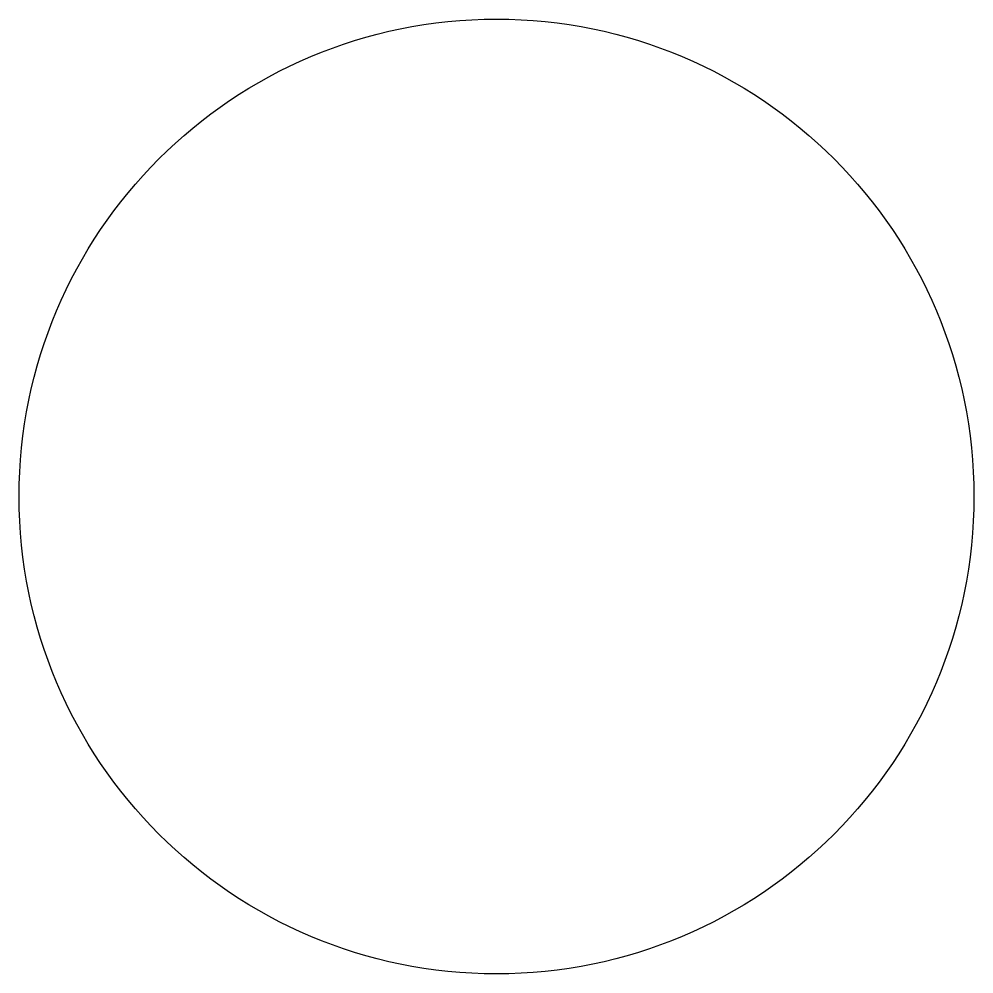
# Model space of a CAD drawing. Header units: millimetres. Extents: x -6 to 6, y -6 to 6.
import ezdxf

# ---------------------------------------------------------------- set-up
doc = ezdxf.new("R2010")
doc.units = ezdxf.units.MM

msp = doc.modelspace()

# ---------------------------------------------------------------- linework, layer by layer
msp.add_circle((0, 0), 6)

doc.saveas('drawing.dxf')
